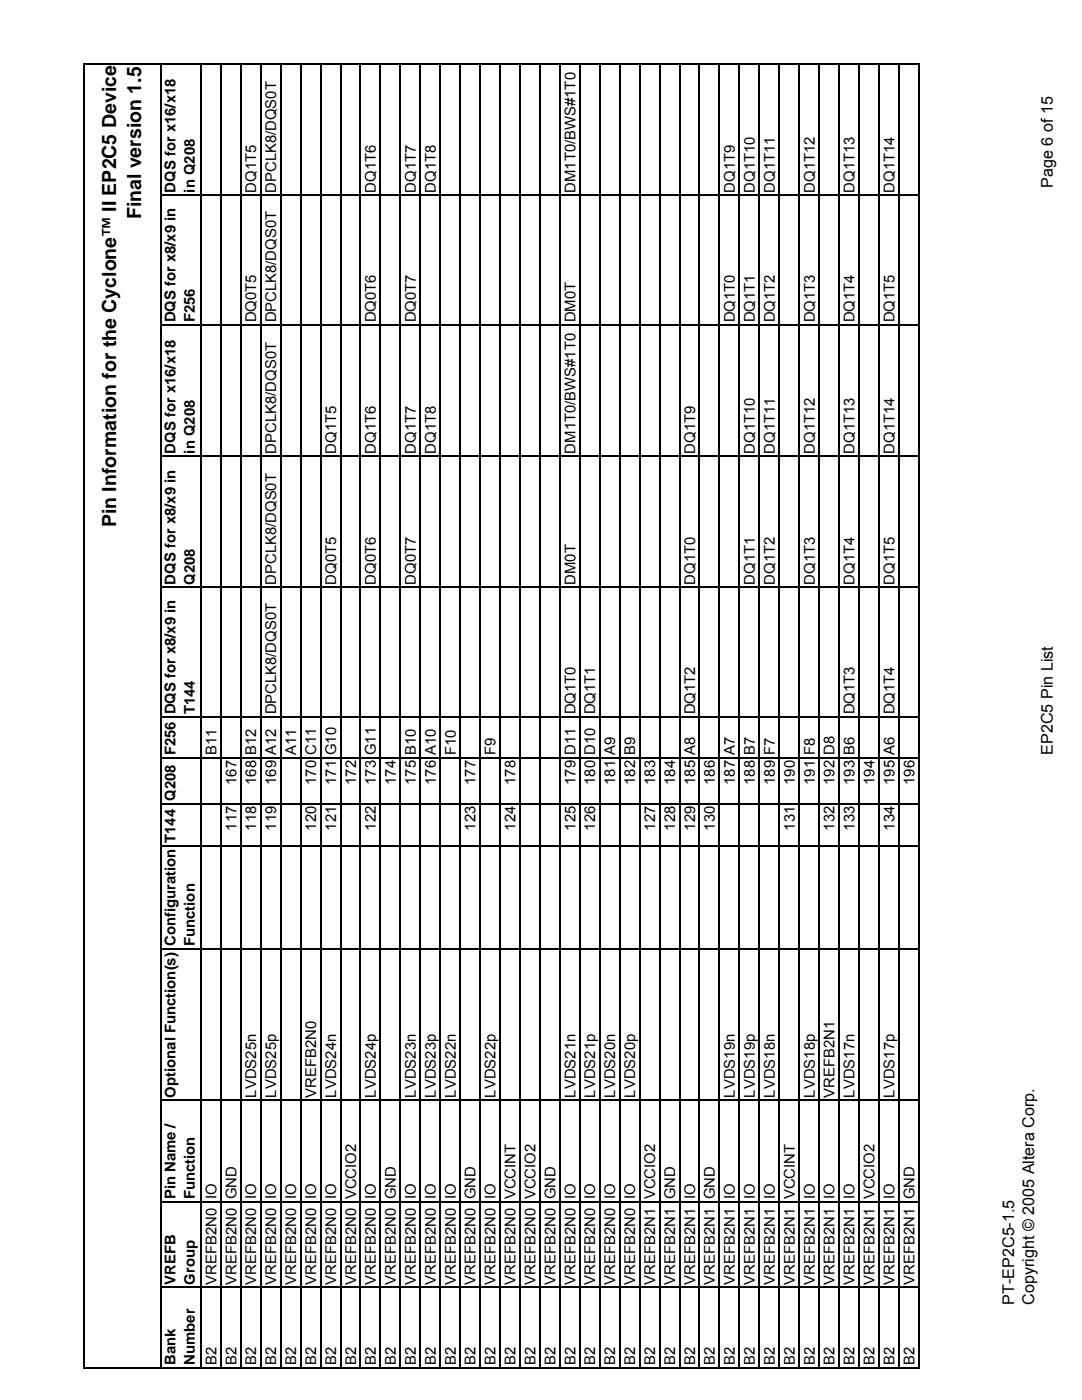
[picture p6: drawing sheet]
<svg xmlns="http://www.w3.org/2000/svg" width="216mm" height="279mm" viewBox="0 0 216 279" stroke-linecap="round" stroke-linejoin="round" font-family="sans-serif">
<defs><g id="words">
<g font-size="3.9">
<text x="28.2" y="43.8" transform="rotate(-90 28.2 43.8)">Final version 1.5</text>
<text x="23.2" y="105.2" transform="rotate(-90 23.2 105.2)">Pin Information for the Cyclone™ II EP2C5 Device</text>
</g>
<g font-size="3.2">
<text x="210.1" y="37.5" transform="rotate(-90 210.1 37.5)">Page 6 of 15</text>
<text x="210.1" y="150.6" transform="rotate(-90 210.1 150.6)">EP2C5 Pin List</text>
<text x="202.4" y="260.3" transform="rotate(-90 202.4 260.3)">PT-EP2C5-1.5</text>
<text x="206.3" y="260.3" transform="rotate(-90 206.3 260.3)">Copyright © 2005 Altera Corp.</text>
</g>
<g font-size="3">
<text x="35.1" y="38.4" transform="rotate(-90 35.1 38.4)">DQS for x16/x18</text>
<text x="38.9" y="38.4" transform="rotate(-90 38.9 38.4)">in Q208</text>
<text x="51.1" y="38.4" transform="rotate(-90 51.1 38.4)">DQ1T5</text>
<text x="55.1" y="38.5" transform="rotate(-90 55.1 38.5)">DPCLK8/DQS0T</text>
<text x="75" y="38.4" transform="rotate(-90 75 38.4)">DQ1T6</text>
<text x="83" y="38.4" transform="rotate(-90 83 38.4)">DQ1T7</text>
<text x="87" y="38.4" transform="rotate(-90 87 38.4)">DQ1T8</text>
<text x="114.8" y="38.4" transform="rotate(-90 114.8 38.4)">DM1T0/BWS#1T0</text>
<text x="146.6" y="38.4" transform="rotate(-90 146.6 38.4)">DQ1T9</text>
<text x="150.6" y="38.4" transform="rotate(-90 150.6 38.4)">DQ1T10</text>
<text x="154.6" y="38.4" transform="rotate(-90 154.6 38.4)">DQ1T11</text>
<text x="162.6" y="38.4" transform="rotate(-90 162.6 38.4)">DQ1T12</text>
<text x="170.5" y="38.4" transform="rotate(-90 170.5 38.4)">DQ1T13</text>
<text x="178.5" y="38.4" transform="rotate(-90 178.5 38.4)">DQ1T14</text>
<text x="35.1" y="64.3" transform="rotate(-90 35.1 64.3)">DQS for x8/x9 in</text>
<text x="38.9" y="64.3" transform="rotate(-90 38.9 64.3)">F256</text>
<text x="51.1" y="64.4" transform="rotate(-90 51.1 64.4)">DQ0T5</text>
<text x="55.1" y="64.4" transform="rotate(-90 55.1 64.4)">DPCLK8/DQS0T</text>
<text x="75" y="64.4" transform="rotate(-90 75 64.4)">DQ0T6</text>
<text x="83" y="64.4" transform="rotate(-90 83 64.4)">DQ0T7</text>
<text x="114.8" y="64.4" transform="rotate(-90 114.8 64.4)">DM0T</text>
<text x="146.6" y="64.4" transform="rotate(-90 146.6 64.4)">DQ1T0</text>
<text x="150.6" y="64.4" transform="rotate(-90 150.6 64.4)">DQ1T1</text>
<text x="154.6" y="64.4" transform="rotate(-90 154.6 64.4)">DQ1T2</text>
<text x="162.6" y="64.4" transform="rotate(-90 162.6 64.4)">DQ1T3</text>
<text x="170.5" y="64.4" transform="rotate(-90 170.5 64.4)">DQ1T4</text>
<text x="178.5" y="64.4" transform="rotate(-90 178.5 64.4)">DQ1T5</text>
<text x="35.1" y="90.5" transform="rotate(-90 35.1 90.5)">DQS for x16/x18</text>
<text x="38.9" y="90.5" transform="rotate(-90 38.9 90.5)">in Q208</text>
<text x="55.1" y="90.5" transform="rotate(-90 55.1 90.5)">DPCLK8/DQS0T</text>
<text x="67.1" y="90.5" transform="rotate(-90 67.1 90.5)">DQ1T5</text>
<text x="75" y="90.5" transform="rotate(-90 75 90.5)">DQ1T6</text>
<text x="83" y="90.5" transform="rotate(-90 83 90.5)">DQ1T7</text>
<text x="87" y="90.5" transform="rotate(-90 87 90.5)">DQ1T8</text>
<text x="114.8" y="90.5" transform="rotate(-90 114.8 90.5)">DM1T0/BWS#1T0</text>
<text x="138.7" y="90.5" transform="rotate(-90 138.7 90.5)">DQ1T9</text>
<text x="150.6" y="90.5" transform="rotate(-90 150.6 90.5)">DQ1T10</text>
<text x="154.6" y="90.5" transform="rotate(-90 154.6 90.5)">DQ1T11</text>
<text x="162.6" y="90.5" transform="rotate(-90 162.6 90.5)">DQ1T12</text>
<text x="170.5" y="90.5" transform="rotate(-90 170.5 90.5)">DQ1T13</text>
<text x="178.5" y="90.5" transform="rotate(-90 178.5 90.5)">DQ1T14</text>
<text x="35.1" y="116.7" transform="rotate(-90 35.1 116.7)">DQS for x8/x9 in</text>
<text x="38.9" y="116.7" transform="rotate(-90 38.9 116.7)">Q208</text>
<text x="55.1" y="116.7" transform="rotate(-90 55.1 116.7)">DPCLK8/DQS0T</text>
<text x="67.1" y="116.7" transform="rotate(-90 67.1 116.7)">DQ0T5</text>
<text x="75" y="116.7" transform="rotate(-90 75 116.7)">DQ0T6</text>
<text x="83" y="116.7" transform="rotate(-90 83 116.7)">DQ0T7</text>
<text x="114.8" y="116.7" transform="rotate(-90 114.8 116.7)">DM0T</text>
<text x="138.7" y="116.7" transform="rotate(-90 138.7 116.7)">DQ1T0</text>
<text x="150.6" y="116.7" transform="rotate(-90 150.6 116.7)">DQ1T1</text>
<text x="154.6" y="116.7" transform="rotate(-90 154.6 116.7)">DQ1T2</text>
<text x="162.6" y="116.7" transform="rotate(-90 162.6 116.7)">DQ1T3</text>
<text x="170.5" y="116.7" transform="rotate(-90 170.5 116.7)">DQ1T4</text>
<text x="178.5" y="116.7" transform="rotate(-90 178.5 116.7)">DQ1T5</text>
<text x="38.9" y="142.6" transform="rotate(-90 38.9 142.6)">T144</text>
<text x="55.1" y="142.6" transform="rotate(-90 55.1 142.6)">DPCLK8/DQS0T</text>
<text x="114.8" y="142.6" transform="rotate(-90 114.8 142.6)">DQ1T0</text>
<text x="118.8" y="142.6" transform="rotate(-90 118.8 142.6)">DQ1T1</text>
<text x="138.7" y="142.6" transform="rotate(-90 138.7 142.6)">DQ1T2</text>
<text x="170.5" y="142.6" transform="rotate(-90 170.5 142.6)">DQ1T3</text>
<text x="178.5" y="142.6" transform="rotate(-90 178.5 142.6)">DQ1T4</text>
<text x="43.2" y="150.7" transform="rotate(-90 43.2 150.7)">B11</text>
<text x="59.1" y="150.7" transform="rotate(-90 59.1 150.7)">A11</text>
<text x="90.9" y="150.7" transform="rotate(-90 90.9 150.7)">F10</text>
<text x="98.9" y="150.7" transform="rotate(-90 98.9 150.7)">F9</text>
<text x="47.2" y="156.6" transform="rotate(-90 47.2 156.6)">167</text>
<text x="51.1" y="156.6" transform="rotate(-90 51.1 156.6)">168 B12</text>
<text x="55.1" y="156.6" transform="rotate(-90 55.1 156.6)">169 A12</text>
<text x="63.1" y="156.6" transform="rotate(-90 63.1 156.6)">170 C11</text>
<text x="67.1" y="156.6" transform="rotate(-90 67.1 156.6)">171 G10</text>
<text x="71" y="156.6" transform="rotate(-90 71 156.6)">172</text>
<text x="75" y="156.6" transform="rotate(-90 75 156.6)">173 G11</text>
<text x="79" y="156.6" transform="rotate(-90 79 156.6)">174</text>
<text x="83" y="156.6" transform="rotate(-90 83 156.6)">175 B10</text>
<text x="87" y="156.6" transform="rotate(-90 87 156.6)">176 A10</text>
<text x="94.9" y="156.6" transform="rotate(-90 94.9 156.6)">177</text>
<text x="102.9" y="156.6" transform="rotate(-90 102.9 156.6)">178</text>
<text x="114.8" y="156.6" transform="rotate(-90 114.8 156.6)">179 D11</text>
<text x="118.8" y="156.6" transform="rotate(-90 118.8 156.6)">180 D10</text>
<text x="122.8" y="156.6" transform="rotate(-90 122.8 156.6)">181 A9</text>
<text x="126.7" y="156.6" transform="rotate(-90 126.7 156.6)">182 B9</text>
<text x="130.7" y="156.6" transform="rotate(-90 130.7 156.6)">183</text>
<text x="134.7" y="156.6" transform="rotate(-90 134.7 156.6)">184</text>
<text x="138.7" y="156.6" transform="rotate(-90 138.7 156.6)">185 A8</text>
<text x="142.7" y="156.6" transform="rotate(-90 142.7 156.6)">186</text>
<text x="146.6" y="156.6" transform="rotate(-90 146.6 156.6)">187 A7</text>
<text x="150.6" y="156.6" transform="rotate(-90 150.6 156.6)">188 B7</text>
<text x="154.6" y="156.6" transform="rotate(-90 154.6 156.6)">189 F7</text>
<text x="158.6" y="156.6" transform="rotate(-90 158.6 156.6)">190</text>
<text x="162.6" y="156.6" transform="rotate(-90 162.6 156.6)">191 F8</text>
<text x="166.5" y="156.6" transform="rotate(-90 166.5 156.6)">192 D8</text>
<text x="170.5" y="156.6" transform="rotate(-90 170.5 156.6)">193 B6</text>
<text x="174.5" y="156.6" transform="rotate(-90 174.5 156.6)">194</text>
<text x="178.5" y="156.6" transform="rotate(-90 178.5 156.6)">195 A6</text>
<text x="182.5" y="156.6" transform="rotate(-90 182.5 156.6)">196</text>
<text x="47.2" y="165.8" transform="rotate(-90 47.2 165.8)">117</text>
<text x="51.1" y="165.8" transform="rotate(-90 51.1 165.8)">118</text>
<text x="55.1" y="165.8" transform="rotate(-90 55.1 165.8)">119</text>
<text x="63.1" y="165.8" transform="rotate(-90 63.1 165.8)">120</text>
<text x="67.1" y="165.8" transform="rotate(-90 67.1 165.8)">121</text>
<text x="75" y="165.8" transform="rotate(-90 75 165.8)">122</text>
<text x="94.9" y="165.8" transform="rotate(-90 94.9 165.8)">123</text>
<text x="102.9" y="165.8" transform="rotate(-90 102.9 165.8)">124</text>
<text x="114.8" y="165.8" transform="rotate(-90 114.8 165.8)">125</text>
<text x="118.8" y="165.8" transform="rotate(-90 118.8 165.8)">126</text>
<text x="130.7" y="165.8" transform="rotate(-90 130.7 165.8)">127</text>
<text x="134.7" y="165.8" transform="rotate(-90 134.7 165.8)">128</text>
<text x="138.7" y="165.8" transform="rotate(-90 138.7 165.8)">129</text>
<text x="142.7" y="165.8" transform="rotate(-90 142.7 165.8)">130</text>
<text x="158.6" y="165.8" transform="rotate(-90 158.6 165.8)">131</text>
<text x="166.5" y="165.8" transform="rotate(-90 166.5 165.8)">132</text>
<text x="170.5" y="165.8" transform="rotate(-90 170.5 165.8)">133</text>
<text x="178.5" y="165.8" transform="rotate(-90 178.5 165.8)">134</text>
<text x="35.1" y="168.2" transform="rotate(-90 35.1 168.2)">T144 Q208 F256 DQS for x8/x9 in</text>
<text x="38.9" y="188.8" transform="rotate(-90 38.9 188.8)">Function</text>
<text x="35.1" y="219" transform="rotate(-90 35.1 219)">Optional Function(s) Configuration</text>
<text x="51.1" y="219" transform="rotate(-90 51.1 219)">LVDS25n</text>
<text x="55.1" y="219" transform="rotate(-90 55.1 219)">LVDS25p</text>
<text x="63.1" y="219" transform="rotate(-90 63.1 219)">VREFB2N0</text>
<text x="67.1" y="219" transform="rotate(-90 67.1 219)">LVDS24n</text>
<text x="75" y="219" transform="rotate(-90 75 219)">LVDS24p</text>
<text x="83" y="219" transform="rotate(-90 83 219)">LVDS23n</text>
<text x="87" y="219" transform="rotate(-90 87 219)">LVDS23p</text>
<text x="90.9" y="219" transform="rotate(-90 90.9 219)">LVDS22n</text>
<text x="98.9" y="219" transform="rotate(-90 98.9 219)">LVDS22p</text>
<text x="114.8" y="219" transform="rotate(-90 114.8 219)">LVDS21n</text>
<text x="118.8" y="219" transform="rotate(-90 118.8 219)">LVDS21p</text>
<text x="122.8" y="219" transform="rotate(-90 122.8 219)">LVDS20n</text>
<text x="126.7" y="219" transform="rotate(-90 126.7 219)">LVDS20p</text>
<text x="146.6" y="219" transform="rotate(-90 146.6 219)">LVDS19n</text>
<text x="150.6" y="219" transform="rotate(-90 150.6 219)">LVDS19p</text>
<text x="154.6" y="219" transform="rotate(-90 154.6 219)">LVDS18n</text>
<text x="162.6" y="219" transform="rotate(-90 162.6 219)">LVDS18p</text>
<text x="166.5" y="219" transform="rotate(-90 166.5 219)">VREFB2N1</text>
<text x="170.5" y="219" transform="rotate(-90 170.5 219)">LVDS17n</text>
<text x="178.5" y="219" transform="rotate(-90 178.5 219)">LVDS17p</text>
<text x="35.1" y="239.4" transform="rotate(-90 35.1 239.4)">Pin Name /</text>
<text x="38.9" y="239.4" transform="rotate(-90 38.9 239.4)">Function</text>
<text x="35.1" y="256.4" transform="rotate(-90 35.1 256.4)">VREFB</text>
<text x="38.9" y="256.4" transform="rotate(-90 38.9 256.4)">Group</text>
<text x="43.2" y="256.4" transform="rotate(-90 43.2 256.4)">VREFB2N0 IO</text>
<text x="47.2" y="256.4" transform="rotate(-90 47.2 256.4)">VREFB2N0 GND</text>
<text x="51.1" y="256.4" transform="rotate(-90 51.1 256.4)">VREFB2N0 IO</text>
<text x="55.1" y="256.4" transform="rotate(-90 55.1 256.4)">VREFB2N0 IO</text>
<text x="59.1" y="256.4" transform="rotate(-90 59.1 256.4)">VREFB2N0 IO</text>
<text x="63.1" y="256.4" transform="rotate(-90 63.1 256.4)">VREFB2N0 IO</text>
<text x="67.1" y="256.4" transform="rotate(-90 67.1 256.4)">VREFB2N0 IO</text>
<text x="71" y="256.4" transform="rotate(-90 71 256.4)">VREFB2N0 VCCIO2</text>
<text x="75" y="256.4" transform="rotate(-90 75 256.4)">VREFB2N0 IO</text>
<text x="79" y="256.4" transform="rotate(-90 79 256.4)">VREFB2N0 GND</text>
<text x="83" y="256.4" transform="rotate(-90 83 256.4)">VREFB2N0 IO</text>
<text x="87" y="256.4" transform="rotate(-90 87 256.4)">VREFB2N0 IO</text>
<text x="90.9" y="256.4" transform="rotate(-90 90.9 256.4)">VREFB2N0 IO</text>
<text x="94.9" y="256.4" transform="rotate(-90 94.9 256.4)">VREFB2N0 GND</text>
<text x="98.9" y="256.4" transform="rotate(-90 98.9 256.4)">VREFB2N0 IO</text>
<text x="102.9" y="256.4" transform="rotate(-90 102.9 256.4)">VREFB2N0 VCCINT</text>
<text x="106.9" y="256.4" transform="rotate(-90 106.9 256.4)">VREFB2N0 VCCIO2</text>
<text x="110.8" y="256.4" transform="rotate(-90 110.8 256.4)">VREFB2N0 GND</text>
<text x="114.8" y="256.4" transform="rotate(-90 114.8 256.4)">VREFB2N0 IO</text>
<text x="118.8" y="256.4" transform="rotate(-90 118.8 256.4)">VREFB2N0 IO</text>
<text x="122.8" y="256.4" transform="rotate(-90 122.8 256.4)">VREFB2N0 IO</text>
<text x="126.7" y="256.4" transform="rotate(-90 126.7 256.4)">VREFB2N0 IO</text>
<text x="130.7" y="256.4" transform="rotate(-90 130.7 256.4)">VREFB2N1 VCCIO2</text>
<text x="134.7" y="256.4" transform="rotate(-90 134.7 256.4)">VREFB2N1 GND</text>
<text x="138.7" y="256.4" transform="rotate(-90 138.7 256.4)">VREFB2N1 IO</text>
<text x="142.7" y="256.4" transform="rotate(-90 142.7 256.4)">VREFB2N1 GND</text>
<text x="146.6" y="256.4" transform="rotate(-90 146.6 256.4)">VREFB2N1 IO</text>
<text x="150.6" y="256.4" transform="rotate(-90 150.6 256.4)">VREFB2N1 IO</text>
<text x="154.6" y="256.4" transform="rotate(-90 154.6 256.4)">VREFB2N1 IO</text>
<text x="158.6" y="256.4" transform="rotate(-90 158.6 256.4)">VREFB2N1 VCCINT</text>
<text x="162.6" y="256.4" transform="rotate(-90 162.6 256.4)">VREFB2N1 IO</text>
<text x="166.5" y="256.4" transform="rotate(-90 166.5 256.4)">VREFB2N1 IO</text>
<text x="170.5" y="256.4" transform="rotate(-90 170.5 256.4)">VREFB2N1 IO</text>
<text x="174.5" y="256.4" transform="rotate(-90 174.5 256.4)">VREFB2N1 VCCIO2</text>
<text x="178.5" y="256.4" transform="rotate(-90 178.5 256.4)">VREFB2N1 IO</text>
<text x="182.5" y="256.4" transform="rotate(-90 182.5 256.4)">VREFB2N1 GND</text>
<text x="35.1" y="272.4" transform="rotate(-90 35.1 272.4)">Bank</text>
<text x="38.9" y="272.4" transform="rotate(-90 38.9 272.4)">Number</text>
<text x="43.2" y="272.4" transform="rotate(-90 43.2 272.4)">B2</text>
<text x="47.2" y="272.4" transform="rotate(-90 47.2 272.4)">B2</text>
<text x="51.1" y="272.4" transform="rotate(-90 51.1 272.4)">B2</text>
<text x="55.1" y="272.4" transform="rotate(-90 55.1 272.4)">B2</text>
<text x="59.1" y="272.4" transform="rotate(-90 59.1 272.4)">B2</text>
<text x="63.1" y="272.4" transform="rotate(-90 63.1 272.4)">B2</text>
<text x="67.1" y="272.4" transform="rotate(-90 67.1 272.4)">B2</text>
<text x="71" y="272.4" transform="rotate(-90 71 272.4)">B2</text>
<text x="75" y="272.4" transform="rotate(-90 75 272.4)">B2</text>
<text x="79" y="272.4" transform="rotate(-90 79 272.4)">B2</text>
<text x="83" y="272.4" transform="rotate(-90 83 272.4)">B2</text>
<text x="87" y="272.4" transform="rotate(-90 87 272.4)">B2</text>
<text x="90.9" y="272.4" transform="rotate(-90 90.9 272.4)">B2</text>
<text x="94.9" y="272.4" transform="rotate(-90 94.9 272.4)">B2</text>
<text x="98.9" y="272.4" transform="rotate(-90 98.9 272.4)">B2</text>
<text x="102.9" y="272.4" transform="rotate(-90 102.9 272.4)">B2</text>
<text x="106.9" y="272.4" transform="rotate(-90 106.9 272.4)">B2</text>
<text x="110.8" y="272.4" transform="rotate(-90 110.8 272.4)">B2</text>
<text x="114.8" y="272.4" transform="rotate(-90 114.8 272.4)">B2</text>
<text x="118.8" y="272.4" transform="rotate(-90 118.8 272.4)">B2</text>
<text x="122.8" y="272.4" transform="rotate(-90 122.8 272.4)">B2</text>
<text x="126.7" y="272.4" transform="rotate(-90 126.7 272.4)">B2</text>
<text x="130.7" y="272.4" transform="rotate(-90 130.7 272.4)">B2</text>
<text x="134.7" y="272.4" transform="rotate(-90 134.7 272.4)">B2</text>
<text x="138.7" y="272.4" transform="rotate(-90 138.7 272.4)">B2</text>
<text x="142.7" y="272.4" transform="rotate(-90 142.7 272.4)">B2</text>
<text x="146.6" y="272.4" transform="rotate(-90 146.6 272.4)">B2</text>
<text x="150.6" y="272.4" transform="rotate(-90 150.6 272.4)">B2</text>
<text x="154.6" y="272.4" transform="rotate(-90 154.6 272.4)">B2</text>
<text x="158.6" y="272.4" transform="rotate(-90 158.6 272.4)">B2</text>
<text x="162.6" y="272.4" transform="rotate(-90 162.6 272.4)">B2</text>
<text x="166.5" y="272.4" transform="rotate(-90 166.5 272.4)">B2</text>
<text x="170.5" y="272.4" transform="rotate(-90 170.5 272.4)">B2</text>
<text x="174.5" y="272.4" transform="rotate(-90 174.5 272.4)">B2</text>
<text x="178.5" y="272.4" transform="rotate(-90 178.5 272.4)">B2</text>
<text x="182.5" y="272.4" transform="rotate(-90 182.5 272.4)">B2</text>
</g>
</g></defs>
<g fill="none" stroke="#000" stroke-width=".25">
<path d="M16.7 12.7v260.1M16.8 12.8h166.7M32.1 12.7v260.1M40.1 12.7v260.1M44.1 12.7v260.1M48 12.7v260.1M52 12.7v260.1M56 12.7v260.1M60 12.7v260.1M64 12.7v260.1M67.9 12.7v260.1M71.9 12.7v260.1"/>
<path d="M75.9 12.7v260.1M79.9 12.7v260.1M83.9 12.7v260.1M87.8 12.7v260.1M91.8 12.7v260.1M95.8 12.7v260.1M99.8 12.7v260.1M103.8 12.7v260.1M107.7 12.7v260.1M111.7 12.7v260.1M115.7 12.7v260.1M119.7 12.7v260.1"/>
<path d="M123.7 12.7v260.1M127.6 12.7v260.1M131.6 12.7v260.1M135.6 12.7v260.1M139.6 12.7v260.1M143.6 12.7v260.1M147.5 12.7v260.1M151.5 12.7v260.1M155.5 12.7v260.1M159.5 12.7v260.1M163.4 12.7v260.1M167.4 12.7v260.1"/>
<path d="M171.4 12.7v260.1M175.4 12.7v260.1M179.4 12.7v260.1M183.3 12.7v260.1M32.3 39h151.2M32.3 64.9h151.2M32.3 91.1h151.2M32.3 117.2h151.2M32.3 151.3h151.2M32.3 143.1h151.2M32.3 168.8h151.2M32.3 160.4h151.2"/>
<path d="M32.3 189.4h151.2M32.3 219.6h151.2M32.3 239.9h151.2M32.3 256.9h151.2M16.6 272.9h166.9"/>
</g>
<use href="#words"/>
</svg>
